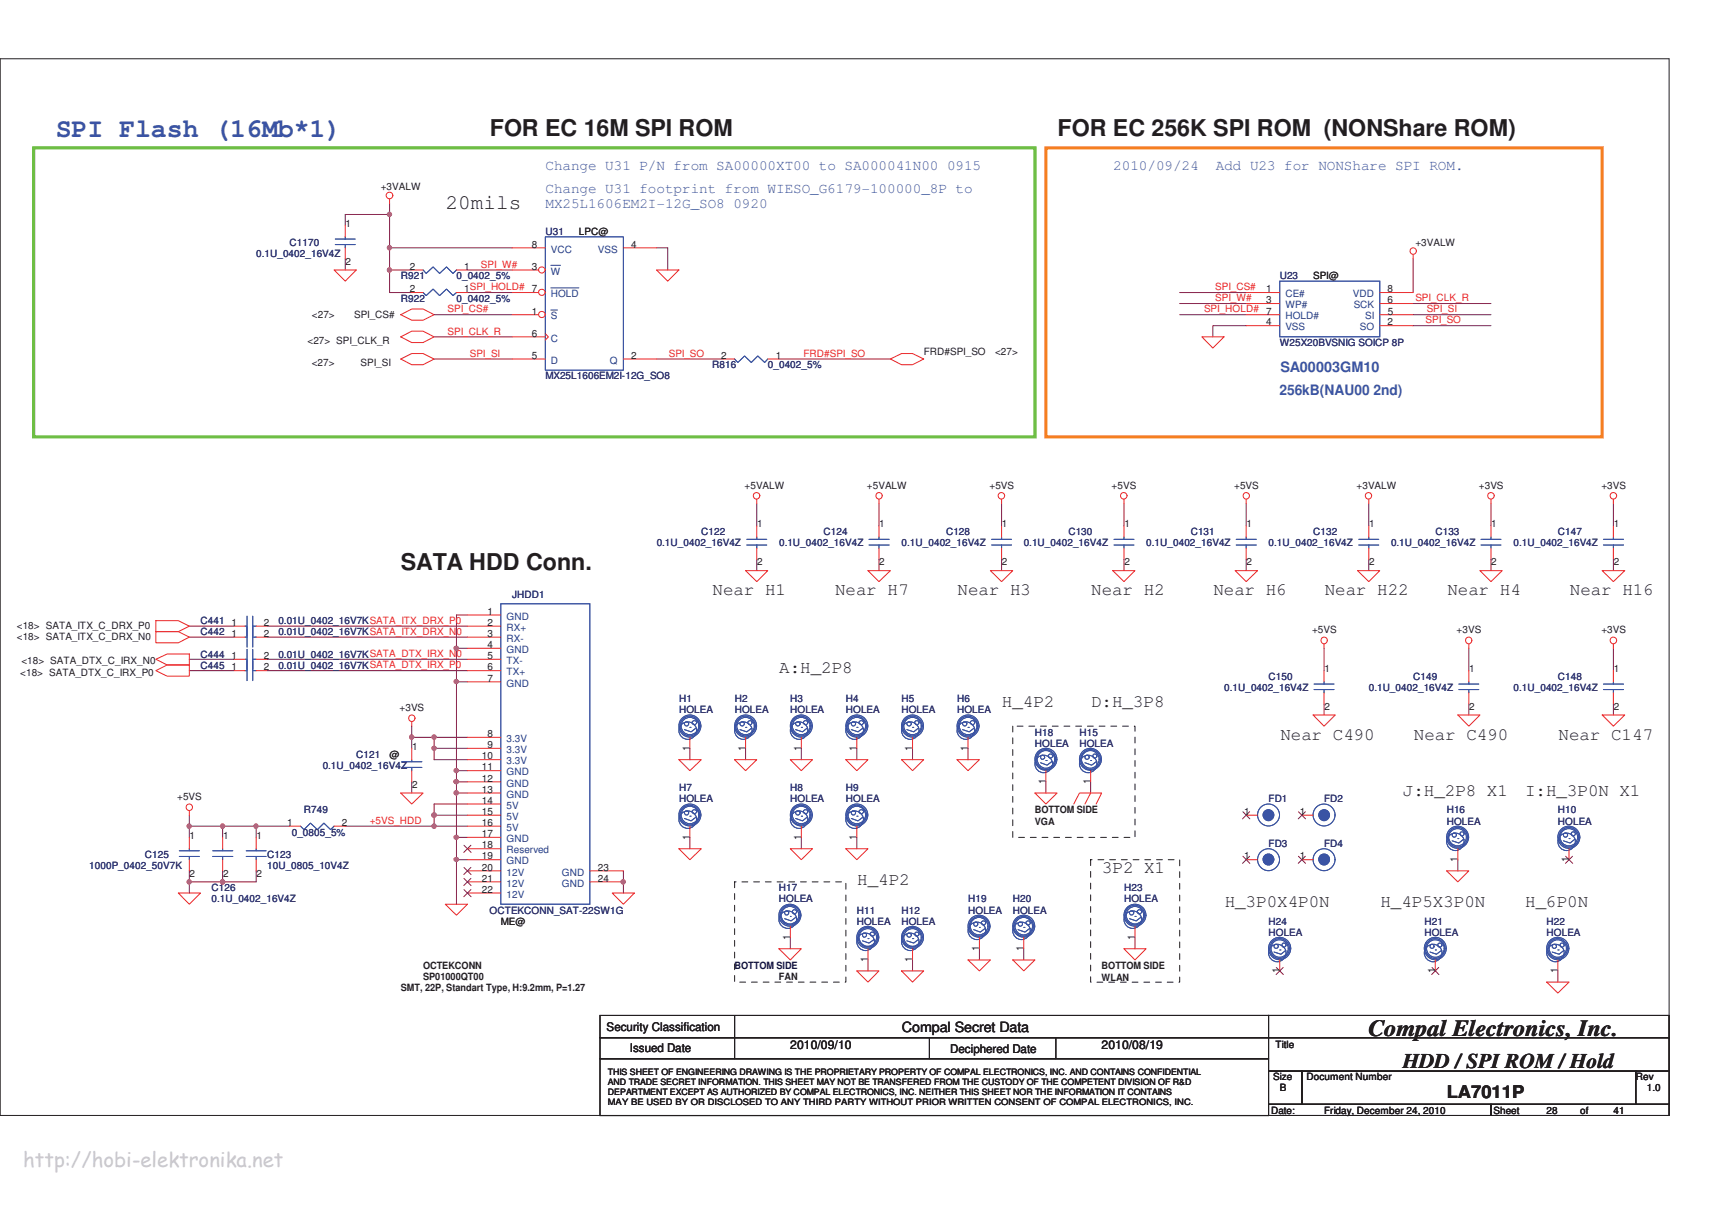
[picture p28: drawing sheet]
<svg xmlns="http://www.w3.org/2000/svg" width="297mm" height="210mm" viewBox="0 0 297 210" stroke-linecap="round" stroke-linejoin="round" font-family="sans-serif">
<defs><g id="words">
<text font-size="4.6" fill="#3a53a4" x="9.7" y="23.7">SPI Flash (16Mb*1)</text>
<g font-size="4" fill="#221e1f">
<text x="85" y="23.6">FOR EC 16M SPI ROM</text>
<text x="183.5" y="23.6">FOR EC 256K SPI ROM (NONShare ROM)</text>
<text x="69.6" y="98.9">SATA HDD Conn.</text>
<text x="237.4" y="179.8">Compal Electronics, Inc.</text>
</g>
<g font-size="3.6" fill="#221e1f">
<text x="77.3" y="36.3">20mils</text>
<text x="243.4" y="185.3">HDD / SPI ROM / Hold</text>
</g>
<text font-size="3.5" fill="#c7c9cb" x="4" y="202.6">http://hobi-elektronika.net</text>
<g font-size="3" fill="#221e1f">
<text x="123.6" y="103.3">Near H1</text>
<text x="144.9" y="103.3">Near H7</text>
<text x="166.2" y="103.3">Near H3</text>
<text x="189.3" y="103.3">Near H2</text>
<text x="210.5" y="103.3">Near H6</text>
<text x="229.9" y="103.3">Near H22</text>
<text x="251.1" y="103.3">Near H4</text>
<text x="272.4" y="103.3">Near H16</text>
<text x="135.2" y="116.8">A:H_2P8</text>
<text x="173.8" y="122.6">H_4P2</text>
<text x="189.3" y="122.6">D:H_3P8</text>
<text x="222.1" y="128.4">Near C490</text>
<text x="245.3" y="128.4">Near C490</text>
<text x="270.4" y="128.4">Near C147</text>
<text x="243.4" y="138.1">J:H_2P8 X1</text>
<text x="264.6" y="138.1">I:H_3P0N X1</text>
<text x="148.7" y="153.5">H_4P2</text>
<text x="191.2" y="151.6">3P2 X1</text>
<text x="212.5" y="157.4">H_3P0X4P0N</text>
<text x="239.5" y="157.4">H_4P5X3P0N</text>
<text x="264.6" y="157.4">H_6P0N</text>
<text x="251" y="190.6">LA7011P</text>
</g>
<g font-size="2.5" fill="#3a53a4">
<text x="94.6" y="29.5">Change U31 P/N from SA00000XT00 to SA000041N00 0915</text>
<text x="193.2" y="29.5">2010/09/24</text>
<text x="211" y="29.5">Add U23 for NONShare SPI ROM.</text>
<text x="94.6" y="33.4">Change U31 footprint from WIESO_G6179-100000_8P to</text>
<text x="94.6" y="36.1">MX25L1606EM2I-12G_SO8 0920</text>
<text x="222.2" y="64.6">SA00003GM10</text>
<text x="222" y="68.5">256kB(NAU00 2nd)</text>
</g>
<text font-size="2.5" fill="#221e1f" x="156.5" y="179">Compal Secret Data</text>
<g font-size="2.1" fill="#221e1f">
<text x="105.3" y="178.9">Security Classification</text>
<text x="109.3" y="182.5">Issued Date</text>
<text x="137.1" y="182">2010/09/10</text>
<text x="164.9" y="182.7">Deciphered Date</text>
<text x="191.1" y="182">2010/08/19</text>
</g>
<g font-size="1.7" fill="#221e1f">
<text x="66.1" y="33.1">+3VALW</text>
<text x="59.9" y="39.4">1</text>
<text x="100.4" y="40.7">LPC@</text>
<text x="59.9" y="46">2</text>
<text x="71.1" y="46.8">2</text>
<text x="80.6" y="46.8">1</text>
<text x="92.3" y="43">8</text>
<text x="92.3" y="46.8">3</text>
<text x="109.5" y="43">4</text>
<text x="245.6" y="42.7">+3VALW</text>
<text x="71.1" y="50.7">2</text>
<text x="80.6" y="50.7">1SPI_HOLD#</text>
<text x="92.3" y="50.7">7</text>
<text x="219.7" y="50.7">1</text>
<text x="219.7" y="52.6">3</text>
<text x="227.8" y="48.5">SPI@</text>
<text x="240.7" y="50.7">8</text>
<text x="240.8" y="52.6">6</text>
<text x="53.4" y="59.7">&lt;27&gt; SPI_CLK_R</text>
<text x="54.1" y="55.2">&lt;27&gt;</text>
<text x="61.4" y="55.2">SPI_CS#</text>
<text x="92.3" y="58.4">6</text>
<text x="92.3" y="54.6">1</text>
<text x="219.7" y="56.5">4</text>
<text x="219.7" y="54.6">7</text>
<text x="240.8" y="56.5">2</text>
<text x="240.8" y="54.6">5</text>
<text x="54.1" y="63.5">&lt;27&gt;</text>
<text x="62.6" y="63.5">SPI_SI</text>
<text x="92.3" y="62.3">5</text>
<text x="109.5" y="62.3">2</text>
<text x="125.1" y="62.3">2</text>
<text x="134.6" y="62.3">1</text>
<text x="160.3" y="61.6">FRD#SPI_SO</text>
<text x="172.6" y="61.6">&lt;27&gt;</text>
<text x="129.2" y="84.8">+5VALW</text>
<text x="150.4" y="84.8">+5VALW</text>
<text x="171.7" y="84.8">+5VS</text>
<text x="192.9" y="84.8">+5VS</text>
<text x="214.1" y="84.8">+5VS</text>
<text x="235.4" y="84.8">+3VALW</text>
<text x="256.6" y="84.8">+3VS</text>
<text x="277.9" y="84.8">+3VS</text>
<text x="131.4" y="91.5">1</text>
<text x="152.6" y="91.5">1</text>
<text x="173.8" y="91.5">1</text>
<text x="195.1" y="91.5">1</text>
<text x="216.3" y="91.5">1</text>
<text x="237.5" y="91.5">1</text>
<text x="258.7" y="91.5">1</text>
<text x="280" y="91.5">1</text>
<text x="131.4" y="98.1">2</text>
<text x="152.6" y="98.1">2</text>
<text x="173.8" y="98.1">2</text>
<text x="195.1" y="98.1">2</text>
<text x="216.3" y="98.1">2</text>
<text x="237.5" y="98.1">2</text>
<text x="258.7" y="98.1">2</text>
<text x="280" y="98.1">2</text>
<text x="84.6" y="106.7">1</text>
<text x="2.9" y="109.1">&lt;18&gt; SATA_ITX_C_DRX_P0</text>
<text x="2.9" y="111">&lt;18&gt; SATA_ITX_C_DRX_N0</text>
<text x="40.2" y="110.5">1</text>
<text x="40.2" y="108.6">1</text>
<text x="45.8" y="110.5">2</text>
<text x="45.8" y="108.6">2</text>
<text x="84.6" y="108.6">2</text>
<text x="84.6" y="110.5">3</text>
<text x="84.6" y="112.5">4</text>
<text x="227.6" y="109.9">+5VS</text>
<text x="252.7" y="109.9">+3VS</text>
<text x="277.9" y="109.9">+3VS</text>
<text x="3.5" y="117.2">&lt;18&gt; SATA_DTX_C_IRX_P0</text>
<text x="3.7" y="115.3">&lt;18&gt; SATA_DTX_C_IRX_N0</text>
<text x="40.2" y="114.4">1</text>
<text x="40.2" y="116.3">1</text>
<text x="45.8" y="114.4">2</text>
<text x="45.8" y="116.3">2</text>
<text x="84.6" y="114.4">5</text>
<text x="84.6" y="116.3">6</text>
<text x="84.6" y="118.3">7</text>
<text x="229.8" y="116.6">1</text>
<text x="254.9" y="116.6">1</text>
<text x="280" y="116.6">1</text>
<text x="69.3" y="123.4">+3VS</text>
<text x="229.8" y="123.2">2</text>
<text x="254.9" y="123.2">2</text>
<text x="280" y="123.2">2</text>
<text x="67.6" y="131.5">@</text>
<text x="71.5" y="130.1">1</text>
<text x="83.6" y="131.8">10</text>
<text x="84.6" y="127.9">8</text>
<text x="84.6" y="129.8">9</text>
<text x="119.7" y="130.3" transform="rotate(-90 119.7 130.3)">1</text>
<text x="129.3" y="130.3" transform="rotate(-90 129.3 130.3)">1</text>
<text x="139" y="130.3" transform="rotate(-90 139 130.3)">1</text>
<text x="148.6" y="130.3" transform="rotate(-90 148.6 130.3)">1</text>
<text x="158.3" y="130.3" transform="rotate(-90 158.3 130.3)">1</text>
<text x="167.9" y="130.3" transform="rotate(-90 167.9 130.3)">1</text>
<text x="71.5" y="136.7">2</text>
<text x="83.6" y="133.7">11</text>
<text x="83.6" y="135.6">12</text>
<text x="83.6" y="137.6">13</text>
<text x="181.4" y="136.1" transform="rotate(-90 181.4 136.1)">1</text>
<text x="189.2" y="136.1" transform="rotate(-90 189.2 136.1)">1</text>
<text x="30.7" y="138.8">+5VS</text>
<text x="49.8" y="143.3">1</text>
<text x="59.3" y="143.3">2</text>
<text x="83.6" y="139.5">14</text>
<text x="83.6" y="141.4">15</text>
<text x="83.6" y="143.3">16</text>
<text x="179.6" y="141.1">BOTTOM SIDE</text>
<text x="179.6" y="143.2">VGA</text>
<text x="215.9" y="141.4">1</text>
<text x="225.5" y="141.4">1</text>
<text x="32.9" y="145.5">1</text>
<text x="38.7" y="145.5">1</text>
<text x="44.5" y="145.5">1</text>
<text x="83.6" y="145.3">17</text>
<text x="83.6" y="147.2">18</text>
<text x="83.6" y="149.1">19</text>
<text x="119.7" y="145.7" transform="rotate(-90 119.7 145.7)">1</text>
<text x="139" y="145.7" transform="rotate(-90 139 145.7)">1</text>
<text x="148.6" y="145.7" transform="rotate(-90 148.6 145.7)">1</text>
<text x="215.9" y="149.1">1</text>
<text x="225.5" y="149.1">1</text>
<text x="252.9" y="149.6" transform="rotate(-90 252.9 149.6)">1</text>
<text x="272.2" y="149.6" transform="rotate(-90 272.2 149.6)">1</text>
<text x="32.9" y="152.2">2</text>
<text x="38.7" y="152.2">2</text>
<text x="44.5" y="152.2">2</text>
<text x="83.6" y="151.1">20</text>
<text x="83.6" y="153">21</text>
<text x="83.6" y="154.9">22</text>
<text x="103.7" y="151.1">23</text>
<text x="103.7" y="153">24</text>
<text x="86.9" y="160.4">ME@</text>
<text x="137.1" y="163.1" transform="rotate(-90 137.1 163.1)">1</text>
<text x="150.6" y="166.9" transform="rotate(-90 150.6 166.9)">1</text>
<text x="158.3" y="166.9" transform="rotate(-90 158.3 166.9)">1</text>
<text x="169.9" y="165" transform="rotate(-90 169.9 165)">1</text>
<text x="177.6" y="165" transform="rotate(-90 177.6 165)">1</text>
<text x="196.9" y="163.1" transform="rotate(-90 196.9 163.1)">1</text>
<text x="69.5" y="172">SMT, 22P, Standart Type, H:9.2mm, P=1.27</text>
<text x="73.4" y="168.2">OCTEKCONN</text>
<text x="73.4" y="170.1">SP01000QT00</text>
<text x="135.2" y="170.1">FAN</text>
<text x="191.1" y="168.2">BOTTOM SIDE</text>
<text x="191.1" y="170.2">WLAN</text>
<text x="222" y="168.9" transform="rotate(-90 222 168.9)">1</text>
<text x="249" y="168.9" transform="rotate(-90 249 168.9)">1</text>
<text x="270.3" y="168.9" transform="rotate(-90 270.3 168.9)">1</text>
<text x="221.3" y="181.9">Title</text>
<text x="220.9" y="187.5">Size</text>
<text x="222" y="189.4">B</text>
<text x="226.7" y="187.5">Document Number</text>
<text x="283.8" y="187.5">Rev</text>
<text x="285.8" y="189.4">1.0</text>
<text x="220.5" y="193.2">Date:</text>
<text x="229.8" y="193.3">Friday, December 24, 2010</text>
<text x="259.1" y="193.2">Sheet</text>
<text x="268.3" y="193.3">28</text>
<text x="274.2" y="193.3">of</text>
<text x="279.9" y="193.3">41</text>
</g>
<g font-size="1.7" fill="#2d2d72">
<text x="94.6" y="40.7">U31</text>
<text x="44.4" y="44.6">0.1U_0402_16V4Z</text>
<text x="50.2" y="42.7">C1170</text>
<text x="69.5" y="48.5">R921</text>
<text x="69.5" y="52.4">R922</text>
<text x="79.2" y="48.5">0_0402_5%</text>
<text x="79.2" y="52.4">0_0402_5%</text>
<text x="222" y="48.5">U23</text>
<text x="94.6" y="65.9">MX25L1606EM2I-12G_SO8</text>
<text x="123.6" y="63.9">R816</text>
<text x="133.2" y="63.9">0_0402_5%</text>
<text x="222" y="60.1">W25X20BVSNIG SOICP 8P</text>
<text x="113.9" y="94.8">0.1U_0402_16V4Z</text>
<text x="121.7" y="92.9">C122</text>
<text x="135.2" y="94.8">0.1U_0402_16V4Z</text>
<text x="142.9" y="92.9">C124</text>
<text x="156.4" y="94.8">0.1U_0402_16V4Z</text>
<text x="164.1" y="92.9">C128</text>
<text x="177.6" y="94.8">0.1U_0402_16V4Z</text>
<text x="185.4" y="92.9">C130</text>
<text x="198.9" y="94.8">0.1U_0402_16V4Z</text>
<text x="206.6" y="92.9">C131</text>
<text x="220.1" y="94.8">0.1U_0402_16V4Z</text>
<text x="227.9" y="92.9">C132</text>
<text x="241.3" y="94.8">0.1U_0402_16V4Z</text>
<text x="249" y="92.9">C133</text>
<text x="262.6" y="94.8">0.1U_0402_16V4Z</text>
<text x="270.3" y="92.9">C147</text>
<text x="88.8" y="103.7">JHDD1</text>
<text x="34.8" y="110.3">C442</text>
<text x="34.8" y="108.3">C441</text>
<text x="48.3" y="110.3">0.01U_0402_16V7KSATA_ITX_DRX_N0</text>
<text x="48.3" y="108.3">0.01U_0402_16V7KSATA_ITX_DRX_P0</text>
<text x="34.8" y="114.1">C444</text>
<text x="34.8" y="116">C445</text>
<text x="48.3" y="114.1">0.01U_0402_16V7KSATA_DTX_IRX_N0</text>
<text x="48.3" y="116">0.01U_0402_16V7KSATA_DTX_IRX_P0</text>
<text x="212.4" y="119.9">0.1U_0402_16V4Z</text>
<text x="220.1" y="118">C150</text>
<text x="237.5" y="119.9">0.1U_0402_16V4Z</text>
<text x="245.2" y="118">C149</text>
<text x="262.6" y="119.9">0.1U_0402_16V4Z</text>
<text x="270.3" y="118">C148</text>
<text x="117.8" y="121.8">H1</text>
<text x="117.8" y="123.8">HOLEA</text>
<text x="127.5" y="121.8">H2</text>
<text x="127.5" y="123.8">HOLEA</text>
<text x="137.1" y="121.8">H3</text>
<text x="137.1" y="123.8">HOLEA</text>
<text x="146.8" y="121.8">H4</text>
<text x="146.8" y="123.8">HOLEA</text>
<text x="156.4" y="121.8">H5</text>
<text x="156.4" y="123.8">HOLEA</text>
<text x="166.1" y="121.8">H6</text>
<text x="166.1" y="123.8">HOLEA</text>
<text x="61.8" y="131.5">C121</text>
<text x="179.6" y="127.6">H18</text>
<text x="179.6" y="129.6">HOLEA</text>
<text x="187.3" y="127.6">H15</text>
<text x="187.3" y="129.6">HOLEA</text>
<text x="56" y="133.4">0.1U_0402_16V4Z</text>
<text x="117.8" y="137.3">H7</text>
<text x="137.1" y="137.3">H8</text>
<text x="146.8" y="137.3">H9</text>
<text x="52.7" y="141.1">R749</text>
<text x="117.8" y="139.2">HOLEA</text>
<text x="137.1" y="139.2">HOLEA</text>
<text x="146.8" y="139.2">HOLEA</text>
<text x="220.1" y="139.2">FD1</text>
<text x="229.8" y="139.2">FD2</text>
<text x="251" y="141.1">H16</text>
<text x="251" y="143.1">HOLEA</text>
<text x="270.3" y="141.1">H10</text>
<text x="270.3" y="143.1">HOLEA</text>
<text x="25.1" y="148.9">C125</text>
<text x="46.4" y="148.9">C123</text>
<text x="50.6" y="145">0_0805_5%</text>
<text x="220.1" y="146.9">FD3</text>
<text x="229.8" y="146.9">FD4</text>
<text x="15.5" y="150.8">1000P_0402_50V7K</text>
<text x="36.7" y="154.6">C126</text>
<text x="46.4" y="150.8">10U_0805_10V4Z</text>
<text x="135.2" y="154.6">H17</text>
<text x="195.1" y="154.6">H23</text>
<text x="36.7" y="156.6">0.1U_0402_16V4Z</text>
<text x="84.9" y="158.5">OCTEKCONN_SAT-22SW1G</text>
<text x="135.2" y="156.6">HOLEA</text>
<text x="148.7" y="158.5">H11</text>
<text x="148.7" y="160.4">HOLEA</text>
<text x="156.4" y="158.5">H12</text>
<text x="156.4" y="160.4">HOLEA</text>
<text x="168" y="156.6">H19</text>
<text x="168" y="158.5">HOLEA</text>
<text x="175.7" y="156.6">H20</text>
<text x="175.7" y="158.5">HOLEA</text>
<text x="195.1" y="156.6">HOLEA</text>
<text x="220.1" y="160.4">H24</text>
<text x="247.2" y="160.4">H21</text>
<text x="268.3" y="160.4">H22</text>
<text x="220.1" y="162.4">HOLEA</text>
<text x="247.2" y="162.4">HOLEA</text>
<text x="268.3" y="162.4">HOLEA</text>
</g>
<g font-size="1.7" fill="#ec2426">
<text x="83.4" y="46.5">SPI_W#</text>
<text x="210.8" y="50.4">SPI_CS#</text>
<text x="210.8" y="52.3">SPI_W#</text>
<text x="245.6" y="52.3">SPI_CLK_R</text>
<text x="77.6" y="54.2">SPI_CS#</text>
<text x="77.6" y="58.1">SPI_CLK_R</text>
<text x="208.9" y="54.2">SPI_HOLD#</text>
<text x="247.3" y="56.1">SPI_SO</text>
<text x="247.5" y="54.2">SPI_SI</text>
<text x="81.5" y="61.9">SPI_SI</text>
<text x="116" y="61.9">SPI_SO</text>
<text x="139.4" y="61.9">FRD#SPI_SO</text>
<text x="64.1" y="143">+5VS_HDD</text>
</g>
<g font-size="1.7" fill="#1d437e">
<text x="95.6" y="43.8">VCC</text>
<text x="95.6" y="47.7">W</text>
<text x="103.8" y="43.8">VSS</text>
<text x="95.6" y="51.5">HOLD</text>
<text x="223" y="51.5">CE#</text>
<text x="223" y="53.4">WP#</text>
<text x="234.7" y="51.5">VDD</text>
<text x="234.9" y="53.4">SCK</text>
<text x="95.6" y="55.4">S</text>
<text x="95.6" y="59.3">C</text>
<text x="223" y="57.3">VSS</text>
<text x="223" y="55.4">HOLD#</text>
<text x="235.9" y="57.3">SO</text>
<text x="236.9" y="55.4">SI</text>
<text x="95.6" y="63.1">D</text>
<text x="105.8" y="63.1">Q</text>
<text x="87.9" y="107.5">GND</text>
<text x="87.9" y="109.5">RX+</text>
<text x="87.9" y="111.4">RX-</text>
<text x="87.9" y="113.3">GND</text>
<text x="87.9" y="115.2">TX-</text>
<text x="87.9" y="117.2">TX+</text>
<text x="87.9" y="119.1">GND</text>
<text x="87.9" y="128.8">3.3V</text>
<text x="87.9" y="130.7">3.3V</text>
<text x="87.9" y="132.6">3.3V</text>
<text x="87.9" y="134.5">GND</text>
<text x="87.9" y="136.5">GND</text>
<text x="87.9" y="138.4">GND</text>
<text x="87.9" y="140.3">5V</text>
<text x="87.9" y="142.3">5V</text>
<text x="87.9" y="144.2">5V</text>
<text x="87.9" y="146.1">GND</text>
<text x="87.9" y="148.1">Reserved</text>
<text x="87.9" y="150">GND</text>
<text x="87.9" y="151.9">12V</text>
<text x="87.9" y="153.8">12V</text>
<text x="87.9" y="155.8">12V</text>
<text x="97.5" y="151.9">GND</text>
<text x="97.5" y="153.8">GND</text>
</g>
<text font-size="1.7" fill="#10133c" x="127.4" y="168.2">BOTTOM SIDE</text>
<g font-size="1.5" fill="#221e1f">
<text x="105.5" y="191.8">MAY BE USED BY OR DISCLOSED TO ANY THIRD PARTY WITHOUT PRIOR WRITTEN CONSENT OF COMPAL ELECTRONICS, INC.</text>
<text x="105.5" y="186.5">THIS SHEET OF ENGINEERING DRAWING IS THE PROPRIETARY PROPERTY OF COMPAL ELECTRONICS, INC. AND CONTAINS CONFIDENTIAL</text>
<text x="105.5" y="188.3">AND TRADE SECRET INFORMATION. THIS SHEET MAY NOT BE TRANSFERED FROM THE CUSTODY OF THE COMPETENT DIVISION OF R&amp;D</text>
<text x="105.5" y="190">DEPARTMENT EXCEPT AS AUTHORIZED BY COMPAL ELECTRONICS, INC. NEITHER THIS SHEET NOR THE INFORMATION IT CONTAINS</text>
</g>
</g></defs>
<path d="M0 10.2h289.6v183.4h-289.6z" fill="none" stroke="#221e1f" stroke-width=".17"/>
<path d="M181.5 135.7v1.9M44.5 143.4h5.7M252.9 149.2v1.9M137.1 162.7v1.9M150.6 166.6v1.9M158.3 166.6v1.9M169.9 164.6v2M177.6 164.6v2M196.9 162.7v1.9M270.3 168.5v1.9" fill="none" stroke="#7f1542" stroke-width=".17"/>
<circle cx="44.4" cy="143.4" r=".37" fill="#b8529f"/>
<circle cx="44.4" cy="143.4" r=".37" fill="none" stroke="#b8529f" stroke-width=".17"/>
<path d="M32.8 153v2M38.6 143.4v1.9M44.4 143.4v1.9" fill="none" stroke="#7f1542" stroke-width=".17"/>
<circle cx="38.6" cy="143.4" r=".38" fill="#b8529f"/>
<circle cx="38.6" cy="143.4" r=".38" fill="none" stroke="#b8529f" stroke-width=".17"/>
<path d="M32.8 151.1v1.9M44.4 151.1v1.9h-5.8" fill="none" stroke="#7f1542" stroke-width=".17"/>
<circle cx="38.6" cy="153" r=".38" fill="#b8529f"/>
<circle cx="38.6" cy="153" r=".38" fill="none" stroke="#b8529f" stroke-width=".17"/>
<path d="M32.8 143.4v1.9M38.6 151.1v1.9" fill="none" stroke="#7f1542" stroke-width=".17"/>
<circle cx="32.8" cy="143.4" r=".38" fill="#b8529f"/>
<circle cx="32.8" cy="143.4" r=".38" fill="none" stroke="#b8529f" stroke-width=".17"/>
<path d="M32.8 153h5.8" fill="none" stroke="#7f1542" stroke-width=".17"/>
<circle cx="38.6" cy="153" r=".38" fill="#b8529f"/>
<circle cx="38.6" cy="153" r=".38" fill="none" stroke="#b8529f" stroke-width=".17"/>
<circle cx="32.8" cy="153" r=".38" fill="#b8529f"/>
<circle cx="32.8" cy="153" r=".38" fill="none" stroke="#b8529f" stroke-width=".17"/>
<path d="M71.4 128h3.9M32.8 141.5v1.9h11.6M59.9 143.4h15.4" fill="none" stroke="#7f1542" stroke-width=".17"/>
<circle cx="71.4" cy="127.9" r=".38" fill="#b8529f"/>
<circle cx="71.4" cy="127.9" r=".38" fill="none" stroke="#b8529f" stroke-width=".17"/>
<path d="M71.4 126v2M79.2 149.2v7.7" fill="none" stroke="#7f1542" stroke-width=".17"/>
<circle cx="79.2" cy="149.1" r=".37" fill="#b8529f"/>
<circle cx="79.2" cy="149.1" r=".37" fill="none" stroke="#b8529f" stroke-width=".17"/>
<path d="M79.2 112.5v5.8" fill="none" stroke="#7f1542" stroke-width=".17"/>
<circle cx="79.2" cy="112.5" r=".37" fill="#b8529f"/>
<circle cx="79.2" cy="112.5" r=".37" fill="none" stroke="#b8529f" stroke-width=".17"/>
<path d="M81.1 118.3h-1.9v15.4" fill="none" stroke="#7f1542" stroke-width=".17"/>
<circle cx="79.2" cy="118.3" r=".38" fill="#b8529f"/>
<circle cx="79.2" cy="118.3" r=".38" fill="none" stroke="#b8529f" stroke-width=".17"/>
<path d="M108.2 153v2" fill="none" stroke="#7f1542" stroke-width=".17"/>
<circle cx="108.1" cy="153" r=".37" fill="#b8529f"/>
<circle cx="108.1" cy="153" r=".37" fill="none" stroke="#b8529f" stroke-width=".17"/>
<path d="M81.1 106.7h-1.9v5.8h1.9M75.3 139.5v2M79.2 133.7h1.9M108.2 151.1v1.9" fill="none" stroke="#7f1542" stroke-width=".17"/>
<circle cx="75.3" cy="141.4" r=".37" fill="#b8529f"/>
<circle cx="75.3" cy="141.4" r=".37" fill="none" stroke="#b8529f" stroke-width=".17"/>
<path d="M79.2 135.7v1.9" fill="none" stroke="#7f1542" stroke-width=".17"/>
<circle cx="79.2" cy="135.6" r=".37" fill="#b8529f"/>
<circle cx="79.2" cy="135.6" r=".37" fill="none" stroke="#b8529f" stroke-width=".17"/>
<path d="M79.2 145.3v3.9h1.9" fill="none" stroke="#7f1542" stroke-width=".17"/>
<circle cx="79.2" cy="145.3" r=".37" fill="#b8529f"/>
<circle cx="79.2" cy="145.3" r=".37" fill="none" stroke="#b8529f" stroke-width=".17"/>
<path d="M75.3 139.5h5.8M79.2 137.6v7.7h1.9M81.1 128h-5.8v1.9" fill="none" stroke="#7f1542" stroke-width=".17"/>
<circle cx="75.3" cy="127.9" r=".37" fill="#b8529f"/>
<circle cx="75.3" cy="127.9" r=".37" fill="none" stroke="#b8529f" stroke-width=".17"/>
<path d="M79.2 133.7v2" fill="none" stroke="#7f1542" stroke-width=".17"/>
<circle cx="79.2" cy="135.6" r=".37" fill="#b8529f"/>
<circle cx="79.2" cy="135.6" r=".37" fill="none" stroke="#b8529f" stroke-width=".17"/>
<circle cx="79.2" cy="133.7" r=".38" fill="#b8529f"/>
<circle cx="79.2" cy="133.7" r=".38" fill="none" stroke="#b8529f" stroke-width=".17"/>
<path d="M79.2 135.7h1.9M79.2 137.6h1.9" fill="none" stroke="#7f1542" stroke-width=".17"/>
<circle cx="79.2" cy="137.6" r=".39" fill="#b8529f"/>
<circle cx="79.2" cy="137.6" r=".39" fill="none" stroke="#b8529f" stroke-width=".17"/>
<path d="M75.3 141.5v1.9" fill="none" stroke="#7f1542" stroke-width=".17"/>
<circle cx="75.3" cy="143.4" r=".37" fill="#b8529f"/>
<circle cx="75.3" cy="143.4" r=".37" fill="none" stroke="#b8529f" stroke-width=".17"/>
<path d="M75.3 131.8h5.8M75.3 141.5h5.8" fill="none" stroke="#7f1542" stroke-width=".17"/>
<circle cx="75.3" cy="141.4" r=".37" fill="#b8529f"/>
<circle cx="75.3" cy="141.4" r=".37" fill="none" stroke="#b8529f" stroke-width=".17"/>
<path d="M75.3 129.9h5.8" fill="none" stroke="#7f1542" stroke-width=".17"/>
<circle cx="75.3" cy="129.9" r=".36" fill="#b8529f"/>
<circle cx="75.3" cy="129.9" r=".36" fill="none" stroke="#b8529f" stroke-width=".17"/>
<g fill="none" stroke="#7f1542" stroke-width=".17">
<path d="M59.9 37.2v2M67.6 35.3v7.7M67.6 43h21.3M67.6 43v7.8h3.8M75.3 54.6h13.6M113.9 43h2M32.8 116.4h7.8M32.8 114.4h7.8M32.8 110.6h7.8M32.8 108.7h7.8M46.4 116.4h34.7M46.4 114.4h34.7"/>
<path d="M46.4 110.6h34.7M46.4 108.7h34.7M71.4 128v1.9M71.4 135.7v1.9M75.3 129.9v1.9M75.3 143.4h5.8"/>
</g>
<circle cx="67.6" cy="43" r=".38" fill="#b8529f"/>
<circle cx="67.6" cy="43" r=".38" fill="none" stroke="#b8529f" stroke-width=".17"/>
<path d="M59.9 37.2h7.7M75.3 58.5h13.6M115.9 43v3.9" fill="none" stroke="#7f1542" stroke-width=".17"/>
<circle cx="67.6" cy="37.2" r=".37" fill="#b8529f"/>
<circle cx="67.6" cy="37.2" r=".37" fill="none" stroke="#b8529f" stroke-width=".17"/>
<path d="M59.9 44.9v2M67.6 46.9h3.8" fill="none" stroke="#7f1542" stroke-width=".17"/>
<circle cx="67.6" cy="46.8" r=".38" fill="#b8529f"/>
<circle cx="67.6" cy="46.8" r=".38" fill="none" stroke="#b8529f" stroke-width=".17"/>
<g fill="none" stroke="#7f1542" stroke-width=".17">
<path d="M81.1 50.8h7.8M81.1 46.9h7.8M204.7 50.8h11.5M204.7 52.7h11.5M204.7 54.6h11.5M216.2 56.5h-5.8v2M245.2 52.7h13.5M245.2 56.5h13.5M245.2 54.6h13.5M245.2 44.9v5.9M75.3 62.3h13.6M113.9 62.3h11.6"/>
<path d="M135.1 62.3h19.4M131.3 87.4v3.9M131.3 97.1v1.9M152.5 87.4v3.9M152.5 97.1v1.9M173.8 87.4v3.9M173.8 97.1v1.9M195 87.4v3.9M195 97.1v1.9M216.2 87.4v3.9M216.2 97.1v1.9M237.5 87.4v3.9"/>
<path d="M237.5 97.1v1.9M258.7 87.4v3.9M258.7 97.1v1.9M279.9 87.4v3.9M279.9 97.1v1.9M229.7 112.5v3.9M254.8 112.5v3.9M279.9 112.5v3.9M119.7 129.9v1.9M129.4 129.9v1.9M139 129.9v1.9M148.7 129.9v1.9"/>
<path d="M158.3 129.9v1.9M168 129.9v1.9M189.2 135.7v1.9M229.7 122.2v1.9M254.8 122.2v1.9M279.9 122.2v1.9M119.7 145.3v2M139 145.3v2M148.7 145.3v2"/>
</g>
<g fill="none" stroke="#ec2426" stroke-width=".17">
<path d="M67.6 34.5v.8M58 46.9h3.8l-1.9 1.9zM69.5 54.6l1.9-1h2l1.9 1-1.9 1h-2zM69.5 58.5l1.9-1h2l1.9 1-1.9 .9h-2zM113.9 46.9h3.9l-1.9 1.9zM208.5 58.5h3.9l-2 1.9zM245.2 44.2v.7M69.5 62.3l1.9-.9h2l1.9 .9-1.9 1h-2zM154.5 62.3l1.9-.9h1.9l2 .9-2 1h-1.9zM129.4 99h3.8l-1.9 1.9zM131.3 86.6v.8M150.6 99h3.9l-2 1.9z"/>
<path d="M152.5 86.6v.8M171.8 99h3.9l-1.9 1.9zM173.8 86.6v.8M193.1 99h3.8l-1.9 1.9zM195 86.6v.8M195 91.3v1.9M195 95.1v2M214.3 99h3.9l-2 1.9zM216.2 86.6v.8M235.5 99h3.9l-1.9 1.9zM237.5 86.6v.8M256.8 99h3.8l-1.9 1.9z"/>
<path d="M258.7 86.6v.8M258.7 91.3v1.9M258.7 95.1v2M278 99h3.9l-2 1.9zM279.9 86.6v.8M279.9 91.3v1.9M279.9 95.1v2M27 107.7h3.9l1.9 1-1.9 .9h-3.9zM27 109.6h3.9l1.9 1-1.9 1h-3.9zM27 114.4l2-.9h3.8v1.9h-3.8zM27 116.4l2-1h3.8v1.9h-3.8zM229.7 111.8v.7"/>
<path d="M254.8 111.8v.7M279.9 111.8v.7M69.5 137.6h3.9l-2 1.9zM71.4 125.3v.7M117.8 131.8h3.9l-2 1.9zM127.5 131.8h3.8l-1.9 1.9zM137.1 131.8h3.9l-2 1.9zM146.8 131.8h3.8l-1.9 1.9zM156.4 131.8h3.9l-2 1.9zM158.3 128v1.9M166.1 131.8h3.8l-1.9 1.9zM179.6 137.6h3.8l-1.9 1.9z"/>
<path d="M186.3 139.5l1-1.9h3.8l-.9 1.9M189.2 137.6l-1 1.9M227.8 124.1h3.9l-2 1.9zM252.9 124.1h3.9l-2 1.9zM278 124.1h3.9l-2 1.9zM30.9 155h3.9l-2 1.9zM32.8 140.7v.8M50.2 143.4h1.9M58 143.4h1.9M77.3 156.9h3.8l-1.9 1.9zM106.2 155h3.9l-1.9 1.9zM117.8 147.3h3.9l-2 1.9z"/>
<path d="M137.1 147.3h3.9l-2 1.9zM139 143.4v1.9M146.8 147.3h3.8l-1.9 1.9zM251 151.1h3.8l-1.9 1.9zM252.9 147.3v1.9M272.2 147.3v1.9M135.1 164.6h3.9l-1.9 2zM148.7 168.5h3.8l-1.9 1.9zM156.4 168.5h3.9l-2 1.9zM158.3 164.6v2M168 166.6h3.8l-1.9 1.9zM169.9 162.7v1.9"/>
<path d="M175.7 166.6h3.9l-2 1.9zM177.6 162.7v1.9M195 164.6h3.9l-2 2zM268.4 170.4h3.8l-1.9 1.9z"/>
<circle cx="67.6" cy="33.9" r=".57"/>
<circle cx="245.2" cy="43.6" r=".56"/>
<circle cx="131.3" cy="86" r=".57"/>
<circle cx="152.5" cy="86" r=".56"/>
<circle cx="173.7" cy="86" r=".56"/>
<circle cx="195" cy="86" r=".57"/>
<circle cx="216.2" cy="86" r=".56"/>
<circle cx="237.4" cy="86" r=".55"/>
<circle cx="258.7" cy="86" r=".57"/>
<circle cx="279.9" cy="86" r=".57"/>
<circle cx="229.7" cy="111.1" r=".57"/>
<circle cx="254.8" cy="111.1" r=".56"/>
<circle cx="279.9" cy="111.1" r=".57"/>
<circle cx="71.4" cy="124.6" r=".56"/>
<circle cx="32.8" cy="140.1" r=".56"/>
</g>
<g fill="none" stroke="#221e1f" stroke-width=".17">
<path d="M104.1 176.2h116v3.9h-116zM127.5 176.2v7.5M220.1 176.2h69.5v3.9h-69.5zM104.1 180.1h116v3.6h-116zM104.1 183.7h116v9.9h-116zM161.3 180.1v3.6M183.2 180.1v3.6M220.1 180.1h69.5v5.8h-69.5zM220.1 185.9h5.8v5.7h-5.8zM220.1 191.6h38.6v2h-38.6zM225.9 185.9h57.9v5.7h-57.9zM258.7 191.6h30.9v2h-30.9z"/>
<path d="M283.8 185.9h5.8v5.7h-5.8z"/>
</g>
<path d="M175.7 126h21.2v19.3h-21.2zM127.5 153h19.3v17.4h-19.3zM189.2 149.2h15.5v21.2h-15.5z" fill="none" stroke="#221e1f" stroke-width=".17" stroke-dasharray="1 1 1 1 1 1 1 1"/>
<path d="M5.8 25.7h173.8v50.1h-173.8z" fill="none" stroke="#6ebe45" stroke-width=".55"/>
<path d="M181.5 25.7h96.5v50.1h-96.5z" fill="none" stroke="#f57f20" stroke-width=".55"/>
<g fill="none" stroke="#3a53a4" stroke-width=".17">
<path d="M193.3 94.6h3.4M193.3 93.6h3.4M195 93.2v.4M195 94.6v.5M257 94.6h3.4M257 93.6h3.4M258.7 93.2v.4M258.7 94.6v.5M278.2 94.6h3.5M278.2 93.6h3.5M279.9 93.2v.4M279.9 94.6v.5"/>
<path d="M158.3 126.2h.2M159.3 126.4l-.8 .6-1.2-.4M52.1 143.4l.6 .6 1.2-1.2 1.2 1.2 1.1-1.2 1.2 1.2 .6-.6M139 141.6h.2M140 141.9l-.8 .6-1.2-.5M252.9 145.5h.2M253.9 145.7l-.8 .6-1.1-.4M272.2 145.5h.2M273.2 145.7l-.8 .6-1.1-.4M158.3 162.9h.2M159.3 163.1l-.8 .6-1.2-.4M169.9 160.9h.2"/>
<path d="M170.9 161.2l-.8 .6-1.2-.5M177.6 160.9h.2M178.6 161.2l-.8 .6-1.2-.5"/>
<circle cx="157.7" cy="125.6" r=".37"/>
<circle cx="157.9" cy="126.8" r="1.52"/>
<circle cx="158.3" cy="126" r="1.71"/>
<circle cx="158.3" cy="126" r="1.91"/>
<circle cx="158.3" cy="126" r="1.51"/>
<circle cx="159.1" cy="125.4" r=".37"/>
<circle cx="138.4" cy="141.1" r=".37"/>
<circle cx="138.6" cy="142.2" r="1.52"/>
<circle cx="139" cy="141.4" r="1.72"/>
<circle cx="139" cy="141.4" r="1.52"/>
<circle cx="139" cy="141.4" r="1.9"/>
<circle cx="139.8" cy="140.9" r=".37"/>
<circle cx="252.3" cy="144.9" r=".37"/>
<circle cx="252.5" cy="146.1" r="1.52"/>
<circle cx="252.9" cy="145.3" r="1.91"/>
<circle cx="252.9" cy="145.3" r="1.51"/>
<circle cx="252.9" cy="145.3" r="1.72"/>
<circle cx="253.7" cy="144.7" r=".37"/>
<circle cx="271.6" cy="144.9" r=".37"/>
<circle cx="271.8" cy="146.1" r="1.52"/>
<circle cx="272.2" cy="145.3" r="1.91"/>
<circle cx="272.2" cy="145.3" r="1.51"/>
<circle cx="272.2" cy="145.3" r="1.72"/>
<circle cx="273" cy="144.7" r=".37"/>
<circle cx="157.7" cy="162.3" r=".37"/>
<circle cx="157.9" cy="163.4" r="1.52"/>
<circle cx="158.3" cy="162.7" r="1.72"/>
<circle cx="158.3" cy="162.7" r="1.52"/>
<circle cx="158.3" cy="162.7" r="1.9"/>
<circle cx="159.1" cy="162.1" r=".37"/>
<circle cx="169.3" cy="160.4" r=".36"/>
<circle cx="169.5" cy="161.5" r="1.53"/>
<circle cx="169.9" cy="160.7" r="1.9"/>
<circle cx="169.9" cy="160.7" r="1.53"/>
<circle cx="169.9" cy="160.7" r="1.72"/>
<circle cx="170.7" cy="160.2" r=".37"/>
<circle cx="177" cy="160.4" r=".37"/>
<circle cx="177.2" cy="161.5" r="1.52"/>
<circle cx="177.6" cy="160.7" r="1.72"/>
<circle cx="177.6" cy="160.7" r="1.9"/>
<circle cx="177.6" cy="160.7" r="1.52"/>
<circle cx="178.4" cy="160.2" r=".36"/>
</g>
<path d="M271.6 148.6l1.3 1.2M272.8 148.6l-1.2 1.2" fill="none" stroke="#7f431c" stroke-width=".17"/>
<circle cx="229.7" cy="141.4" r=".94" fill="#3a53a4"/>
<g fill="none" stroke="#3a53a4" stroke-width=".17">
<circle cx="229.7" cy="141.4" r="1.9"/>
<circle cx="229.7" cy="141.4" r=".94"/>
</g>
<circle cx="229.7" cy="141.4" r=".94" fill="#3a53a4"/>
<g fill="none" stroke="#3a53a4" stroke-width=".17">
<path d="M222 48.8h17.4v9.6h-17.4zM139 126.2h.2M140 126.4l-.8 .6-1.2-.4M137.1 159h.2M138 159.2l-.7 .6-1.2-.4M150.6 162.9h.2M151.6 163.1l-.8 .6-1.2-.4"/>
<circle cx="138.4" cy="125.6" r=".37"/>
<circle cx="138.6" cy="126.8" r="1.52"/>
<circle cx="139" cy="126" r="1.72"/>
<circle cx="139" cy="126" r="1.91"/>
<circle cx="139" cy="126" r="1.51"/>
<circle cx="139.8" cy="125.4" r=".37"/>
<circle cx="136.5" cy="158.4" r=".36"/>
<circle cx="136.7" cy="159.6" r="1.53"/>
<circle cx="137.1" cy="158.8" r="1.9"/>
<circle cx="137.1" cy="158.8" r="1.53"/>
<circle cx="137.1" cy="158.8" r="1.72"/>
<circle cx="137.8" cy="158.2" r=".37"/>
<circle cx="229.7" cy="141.4" r="1.9"/>
<circle cx="229.7" cy="141.4" r=".94"/>
<circle cx="150" cy="162.3" r=".37"/>
<circle cx="150.2" cy="163.4" r="1.52"/>
<circle cx="150.6" cy="162.7" r="1.52"/>
<circle cx="150.6" cy="162.7" r="1.9"/>
<circle cx="150.6" cy="162.7" r="1.71"/>
<circle cx="151.4" cy="162.1" r=".37"/>
</g>
<path d="M216.2 50.8h5.8M216.2 56.5h5.8M216.2 52.7h5.8M216.2 54.6h5.8M239.4 50.8h5.8M239.4 56.5h5.8M239.4 52.7h5.8M239.4 54.6h5.8M139 128v1.9M225.9 141.5h1.9M137.1 160.8v1.9M150.6 164.6v2" fill="none" stroke="#ec2426" stroke-width=".17"/>
<path d="M225.3 140.9l1.2 1.2M226.5 140.9l-1.3 1.2" fill="none" stroke="#7f431c" stroke-width=".17"/>
<circle cx="220.1" cy="141.5" r=".94" fill="#3a53a4"/>
<g fill="none" stroke="#3a53a4" stroke-width=".17">
<circle cx="220.1" cy="141.5" r=".94"/>
<circle cx="220.1" cy="141.4" r="1.9"/>
</g>
<circle cx="220.1" cy="141.5" r=".94" fill="#3a53a4"/>
<g fill="none" stroke="#3a53a4" stroke-width=".17">
<path d="M94.6 41.1h13.6v23.1h-13.6z"/>
<circle cx="220.1" cy="141.5" r=".94"/>
<circle cx="220.1" cy="141.4" r="1.9"/>
</g>
<path d="M216.2 141.5h2" fill="none" stroke="#ec2426" stroke-width=".17"/>
<path d="M215.7 140.9l1.2 1.2M216.8 140.9l-1.2 1.2" fill="none" stroke="#7f431c" stroke-width=".17"/>
<circle cx="94" cy="54.6" r=".56" fill="#fff"/>
<g fill="none" stroke="#ec2426" stroke-width=".17">
<path d="M88.9 54.6h4.6M88.9 43h5.7M108.2 62.3h5.7"/>
<circle cx="94" cy="54.6" r=".56"/>
</g>
<path d="M95.6 53.8h1.1" fill="none" stroke="#1d437e" stroke-width=".17"/>
<circle cx="94" cy="50.7" r=".56" fill="#fff"/>
<g fill="none" stroke="#ec2426" stroke-width=".17">
<path d="M88.9 50.8h4.6M88.9 58.5h5.7M94.6 57.9l.5 .6-.5 .5M108.2 43h5.7M88.9 62.3h5.7"/>
<circle cx="94" cy="50.7" r=".56"/>
</g>
<path d="M95.6 50h4.8" fill="none" stroke="#1d437e" stroke-width=".17"/>
<circle cx="94" cy="46.8" r=".55" fill="#fff"/>
<g fill="none" stroke="#ec2426" stroke-width=".17">
<path d="M59.9 39.2v1.9M59.9 43v1.9M88.9 46.9h4.6M168 128v1.9"/>
<circle cx="94" cy="46.8" r=".55"/>
</g>
<path d="M95.6 46h1.7" fill="none" stroke="#1d437e" stroke-width=".17"/>
<g fill="none" stroke="#3a53a4" stroke-width=".17">
<path d="M58.2 42.4h3.4M58.2 41.5h3.4M59.9 41.1v.4M59.9 42.4v.6M168 126.2h.2M168.9 126.4l-.7 .6-1.2-.4"/>
<circle cx="167.4" cy="125.6" r=".36"/>
<circle cx="167.6" cy="126.8" r="1.53"/>
<circle cx="167.9" cy="126" r="1.71"/>
<circle cx="167.9" cy="126" r="1.91"/>
<circle cx="168" cy="126" r="1.52"/>
<circle cx="168.7" cy="125.4" r=".37"/>
</g>
<circle cx="220.1" cy="149.1" r=".94" fill="#3a53a4"/>
<g fill="none" stroke="#3a53a4" stroke-width=".17">
<circle cx="220.1" cy="149.1" r=".94"/>
<circle cx="220.1" cy="149.2" r="1.9"/>
</g>
<circle cx="220.1" cy="149.1" r=".94" fill="#3a53a4"/>
<g fill="none" stroke="#3a53a4" stroke-width=".17">
<path d="M127.5 62.3l.5 .6 1.2-1.1 1.2 1.1 1.1-1.1 1.2 1.1 .5-.6M42.5 110.6h.4M42.9 108.8v3.5M43.9 110.6h.5M43.9 108.8v3.5M189.2 132h.2M190.2 132.2l-.8 .6-1.2-.4M196.9 159h.2M197.9 159.2l-.8 .6-1.1-.4"/>
<circle cx="188.6" cy="131.4" r=".37"/>
<circle cx="188.8" cy="132.6" r="1.52"/>
<circle cx="189.2" cy="131.8" r="1.53"/>
<circle cx="189.2" cy="131.8" r="1.9"/>
<circle cx="189.2" cy="131.8" r="1.72"/>
<circle cx="190" cy="131.2" r=".37"/>
<circle cx="196.3" cy="158.4" r=".37"/>
<circle cx="196.5" cy="159.6" r="1.52"/>
<circle cx="196.9" cy="158.8" r="1.71"/>
<circle cx="196.9" cy="158.8" r="1.9"/>
<circle cx="196.9" cy="158.8" r="1.52"/>
<circle cx="197.7" cy="158.2" r=".38"/>
<circle cx="220.1" cy="149.1" r=".94"/>
<circle cx="220.1" cy="149.2" r="1.9"/>
</g>
<path d="M125.5 62.3h2M133.2 62.3h1.9M40.6 110.6h1.9M44.4 110.6h2M189.2 133.7v2M216.2 149.2h2M196.9 160.8v1.9" fill="none" stroke="#ec2426" stroke-width=".17"/>
<path d="M215.7 148.6l1.2 1.2M216.8 148.6l-1.2 1.2" fill="none" stroke="#7f431c" stroke-width=".17"/>
<circle cx="229.7" cy="149.1" r=".94" fill="#3a53a4"/>
<g fill="none" stroke="#3a53a4" stroke-width=".17">
<circle cx="229.7" cy="149.2" r="1.9"/>
<circle cx="229.7" cy="149.1" r=".94"/>
</g>
<circle cx="229.7" cy="149.1" r=".94" fill="#3a53a4"/>
<g fill="none" stroke="#3a53a4" stroke-width=".17">
<path d="M73.4 46.9l.5 .6 1.2-1.2 1.2 1.2 1.2-1.2 1.1 1.2 .6-.6M73.4 50.8l.5 .5 1.2-1.1 1.2 1.1 1.2-1.1 1.1 1.1 .6-.5M129.6 94.6h3.4M129.6 93.6h3.4M131.3 93.2v.4M131.3 94.6v.5M150.8 94.6h3.5M150.8 93.6h3.5M152.5 93.2v.4M152.5 94.6v.5M172 94.6h3.5M172 93.6h3.5"/>
<path d="M173.8 93.2v.4M173.8 94.6v.5M214.5 94.6h3.5M214.5 93.6h3.5M216.2 93.2v.4M216.2 94.6v.5M235.8 94.6h3.4M235.8 93.6h3.4M237.5 93.2v.4M237.5 94.6v.5M42.5 108.7h.4M42.5 114.4h.4"/>
<path d="M42.5 116.4h.4M42.9 106.9v3.5M42.9 112.7v5.4M43.9 108.7h.5M43.9 114.4h.5M43.9 116.4h.5M43.9 106.9v3.5M43.9 112.7v5.4M86.9 104.8h15.4v52.1h-15.4zM228 119.7h3.5M228 118.7h3.5M229.7 118.3v.4"/>
<path d="M229.7 119.7v.5M253.1 119.7h3.5M253.1 118.7h3.5M254.8 118.3v.4M254.8 119.7v.5M278.2 119.7h3.5M278.2 118.7h3.5M279.9 118.3v.4M279.9 119.7v.5M69.7 133.2h3.5M69.7 132.2h3.5M71.4 131.8v.4"/>
<path d="M71.4 133.2v.5M119.7 126.2h.2M120.7 126.4l-.8 .6-1.2-.4M129.4 126.2h.2M130.4 126.4l-.8 .6-1.2-.4M148.7 126.2h.2M149.6 126.4l-.7 .6-1.2-.4M181.5 132h.2M182.5 132.2l-.8 .6-1.1-.4M31.1 148.6h3.5M31.1 147.6h3.5M32.8 147.3v.3"/>
<path d="M32.8 148.6v.6M36.9 148.6h3.5M36.9 147.6h3.5M38.6 147.3v.3M38.6 148.6v.6M42.7 148.6h3.5M42.7 147.6h3.5M44.4 147.3v.3M44.4 148.6v.6M119.7 141.6h.2M120.7 141.9l-.8 .6-1.2-.5M148.7 141.6h.2"/>
<path d="M149.6 141.9l-.7 .6-1.2-.5M222 164.9h.2M223 165l-.8 .6-1.1-.4M249 164.9h.2M250 165l-.8 .6-1.1-.4M270.3 164.9h.2M271.3 165l-.8 .6-1.2-.4"/>
<circle cx="119.1" cy="125.6" r=".36"/>
<circle cx="119.3" cy="126.8" r="1.53"/>
<circle cx="119.7" cy="126" r="1.71"/>
<circle cx="119.7" cy="126" r="1.91"/>
<circle cx="119.7" cy="126" r="1.52"/>
<circle cx="120.5" cy="125.4" r=".37"/>
<circle cx="128.8" cy="125.6" r=".37"/>
<circle cx="129" cy="126.8" r="1.52"/>
<circle cx="129.3" cy="126" r="1.71"/>
<circle cx="129.4" cy="126" r="1.91"/>
<circle cx="129.4" cy="126" r="1.51"/>
<circle cx="130.1" cy="125.4" r=".36"/>
<circle cx="148.1" cy="125.6" r=".37"/>
<circle cx="148.3" cy="126.8" r="1.52"/>
<circle cx="148.6" cy="126" r="1.71"/>
<circle cx="148.7" cy="126" r="1.91"/>
<circle cx="148.7" cy="126" r="1.51"/>
<circle cx="149.5" cy="125.4" r=".37"/>
<circle cx="180.9" cy="131.4" r=".37"/>
<circle cx="181.1" cy="132.6" r="1.52"/>
<circle cx="181.4" cy="131.8" r="1.72"/>
<circle cx="181.5" cy="131.8" r="1.52"/>
<circle cx="181.5" cy="131.8" r="1.9"/>
<circle cx="182.3" cy="131.2" r=".37"/>
<circle cx="119.1" cy="141.1" r=".36"/>
<circle cx="119.3" cy="142.2" r="1.53"/>
<circle cx="119.7" cy="141.4" r="1.71"/>
<circle cx="119.7" cy="141.4" r="1.9"/>
<circle cx="119.7" cy="141.4" r="1.53"/>
<circle cx="120.5" cy="140.9" r=".37"/>
<circle cx="148.1" cy="141.1" r=".37"/>
<circle cx="148.3" cy="142.2" r="1.52"/>
<circle cx="148.6" cy="141.4" r="1.71"/>
<circle cx="148.7" cy="141.4" r="1.9"/>
<circle cx="148.7" cy="141.4" r="1.52"/>
<circle cx="149.5" cy="140.9" r=".37"/>
<circle cx="229.7" cy="149.2" r="1.9"/>
<circle cx="229.7" cy="149.1" r=".94"/>
<circle cx="221.4" cy="164.2" r=".37"/>
<circle cx="221.6" cy="165.4" r="1.52"/>
<circle cx="222" cy="164.6" r="1.51"/>
<circle cx="222" cy="164.6" r="1.72"/>
<circle cx="222" cy="164.6" r="1.93"/>
<circle cx="222.8" cy="164" r=".37"/>
<circle cx="248.5" cy="164.2" r=".36"/>
<circle cx="248.7" cy="165.4" r="1.53"/>
<circle cx="249" cy="164.6" r="1.72"/>
<circle cx="249" cy="164.6" r="1.92"/>
<circle cx="249.1" cy="164.6" r="1.53"/>
<circle cx="249.8" cy="164" r=".37"/>
<circle cx="269.7" cy="164.2" r=".37"/>
<circle cx="269.9" cy="165.4" r="1.52"/>
<circle cx="270.3" cy="164.6" r="1.51"/>
<circle cx="270.3" cy="164.6" r="1.72"/>
<circle cx="270.3" cy="164.6" r="1.93"/>
<circle cx="271" cy="164" r=".37"/>
</g>
<g fill="none" stroke="#ec2426" stroke-width=".17">
<path d="M71.4 46.9h2M71.4 50.8h2M79.2 46.9h1.9M79.2 50.8h1.9M131.3 91.3v1.9M131.3 95.1v2M152.5 91.3v1.9M152.5 95.1v2M173.8 91.3v1.9M173.8 95.1v2M216.2 91.3v1.9M216.2 95.1v2"/>
<path d="M237.5 91.3v1.9M237.5 95.1v2M40.6 108.7h1.9M40.6 114.4h1.9M40.6 116.4h1.9M44.4 108.7h2M44.4 114.4h2M44.4 116.4h2M81.1 108.7h5.8M81.1 114.4h5.8M81.1 106.7h5.8M81.1 110.6h5.8"/>
<path d="M81.1 112.5h5.8M81.1 116.4h5.8M81.1 118.3h5.8M229.7 116.4v1.9M254.8 116.4v1.9M279.9 116.4v1.9M71.4 129.9v1.9M71.4 133.7v2M81.1 128h5.8M81.1 129.9h5.8M81.1 131.8h5.8M81.1 133.7h5.8"/>
<path d="M81.1 135.7h5.8M81.1 137.6h5.8M81.1 139.5h5.8M119.7 128v1.9M129.4 128v1.9M148.7 128v1.9M181.5 133.7v2M229.7 120.2v2M254.8 120.2v2M279.9 120.2v2M32.8 145.3v2M32.8 149.2v1.9"/>
<path d="M38.6 145.3v2M38.6 149.2v1.9M44.4 145.3v2M44.4 149.2v1.9M81.1 149.2h5.8M81.1 141.5h5.8M81.1 143.4h5.8M81.1 145.3h5.8M81.1 147.3h5.8M81.1 151.1h5.8M81.1 153h5.8M81.1 155h5.8"/>
<path d="M102.3 151.1h5.9M102.3 153h5.9M119.7 143.4v1.9M148.7 143.4v1.9M225.9 149.2h1.9M222 166.6v1.9M249 166.6v1.9M270.3 166.6v1.9"/>
</g>
<g fill="none" stroke="#7f431c" stroke-width=".17">
<path d="M80.5 146.7l1.2 1.2M80.5 150.5l1.2 1.3M80.5 152.4l1.2 1.3M80.5 154.4l1.2 1.2M81.7 146.7l-1.2 1.2M81.7 150.5l-1.2 1.3M81.7 152.4l-1.2 1.3M81.7 154.4l-1.2 1.2M225.3 148.6l1.2 1.2M226.5 148.6l-1.3 1.2M221.4 167.9l1.3 1.2M222.6 167.9l-1.2 1.2"/>
<path d="M248.5 167.9l1.2 1.2M249.6 167.9l-1.2 1.2"/>
</g>
<circle cx="44.4" cy="143.4" r=".37" fill="#b8529f"/>
<circle cx="44.4" cy="143.4" r=".37" fill="none" stroke="#b8529f" stroke-width=".17"/>
<circle cx="38.6" cy="143.4" r=".38" fill="#b8529f"/>
<circle cx="38.6" cy="143.4" r=".38" fill="none" stroke="#b8529f" stroke-width=".17"/>
<circle cx="38.6" cy="153" r=".38" fill="#b8529f"/>
<circle cx="38.6" cy="153" r=".38" fill="none" stroke="#b8529f" stroke-width=".17"/>
<circle cx="32.8" cy="143.4" r=".38" fill="#b8529f"/>
<circle cx="32.8" cy="143.4" r=".38" fill="none" stroke="#b8529f" stroke-width=".17"/>
<circle cx="38.6" cy="153" r=".38" fill="#b8529f"/>
<circle cx="38.6" cy="153" r=".38" fill="none" stroke="#b8529f" stroke-width=".17"/>
<circle cx="32.8" cy="153" r=".38" fill="#b8529f"/>
<circle cx="32.8" cy="153" r=".38" fill="none" stroke="#b8529f" stroke-width=".17"/>
<circle cx="71.4" cy="127.9" r=".38" fill="#b8529f"/>
<circle cx="71.4" cy="127.9" r=".38" fill="none" stroke="#b8529f" stroke-width=".17"/>
<circle cx="79.2" cy="149.1" r=".37" fill="#b8529f"/>
<circle cx="79.2" cy="149.1" r=".37" fill="none" stroke="#b8529f" stroke-width=".17"/>
<circle cx="79.2" cy="112.5" r=".37" fill="#b8529f"/>
<circle cx="79.2" cy="112.5" r=".37" fill="none" stroke="#b8529f" stroke-width=".17"/>
<circle cx="79.2" cy="118.3" r=".38" fill="#b8529f"/>
<circle cx="79.2" cy="118.3" r=".38" fill="none" stroke="#b8529f" stroke-width=".17"/>
<circle cx="108.1" cy="153" r=".37" fill="#b8529f"/>
<circle cx="108.1" cy="153" r=".37" fill="none" stroke="#b8529f" stroke-width=".17"/>
<circle cx="75.3" cy="141.4" r=".37" fill="#b8529f"/>
<circle cx="75.3" cy="141.4" r=".37" fill="none" stroke="#b8529f" stroke-width=".17"/>
<circle cx="79.2" cy="135.6" r=".37" fill="#b8529f"/>
<circle cx="79.2" cy="135.6" r=".37" fill="none" stroke="#b8529f" stroke-width=".17"/>
<circle cx="79.2" cy="145.3" r=".37" fill="#b8529f"/>
<circle cx="79.2" cy="145.3" r=".37" fill="none" stroke="#b8529f" stroke-width=".17"/>
<circle cx="75.3" cy="127.9" r=".37" fill="#b8529f"/>
<circle cx="75.3" cy="127.9" r=".37" fill="none" stroke="#b8529f" stroke-width=".17"/>
<circle cx="79.2" cy="135.6" r=".37" fill="#b8529f"/>
<circle cx="79.2" cy="135.6" r=".37" fill="none" stroke="#b8529f" stroke-width=".17"/>
<circle cx="79.2" cy="133.7" r=".38" fill="#b8529f"/>
<circle cx="79.2" cy="133.7" r=".38" fill="none" stroke="#b8529f" stroke-width=".17"/>
<circle cx="79.2" cy="137.6" r=".39" fill="#b8529f"/>
<circle cx="79.2" cy="137.6" r=".39" fill="none" stroke="#b8529f" stroke-width=".17"/>
<circle cx="75.3" cy="143.4" r=".37" fill="#b8529f"/>
<circle cx="75.3" cy="143.4" r=".37" fill="none" stroke="#b8529f" stroke-width=".17"/>
<circle cx="75.3" cy="141.4" r=".37" fill="#b8529f"/>
<circle cx="75.3" cy="141.4" r=".37" fill="none" stroke="#b8529f" stroke-width=".17"/>
<circle cx="75.3" cy="129.9" r=".36" fill="#b8529f"/>
<circle cx="75.3" cy="129.9" r=".36" fill="none" stroke="#b8529f" stroke-width=".17"/>
<circle cx="67.6" cy="43" r=".38" fill="#b8529f"/>
<circle cx="67.6" cy="43" r=".38" fill="none" stroke="#b8529f" stroke-width=".17"/>
<circle cx="67.6" cy="37.2" r=".37" fill="#b8529f"/>
<circle cx="67.6" cy="37.2" r=".37" fill="none" stroke="#b8529f" stroke-width=".17"/>
<circle cx="67.6" cy="46.8" r=".38" fill="#b8529f"/>
<circle cx="67.6" cy="46.8" r=".38" fill="none" stroke="#b8529f" stroke-width=".17"/>
<use href="#words"/>
</svg>
